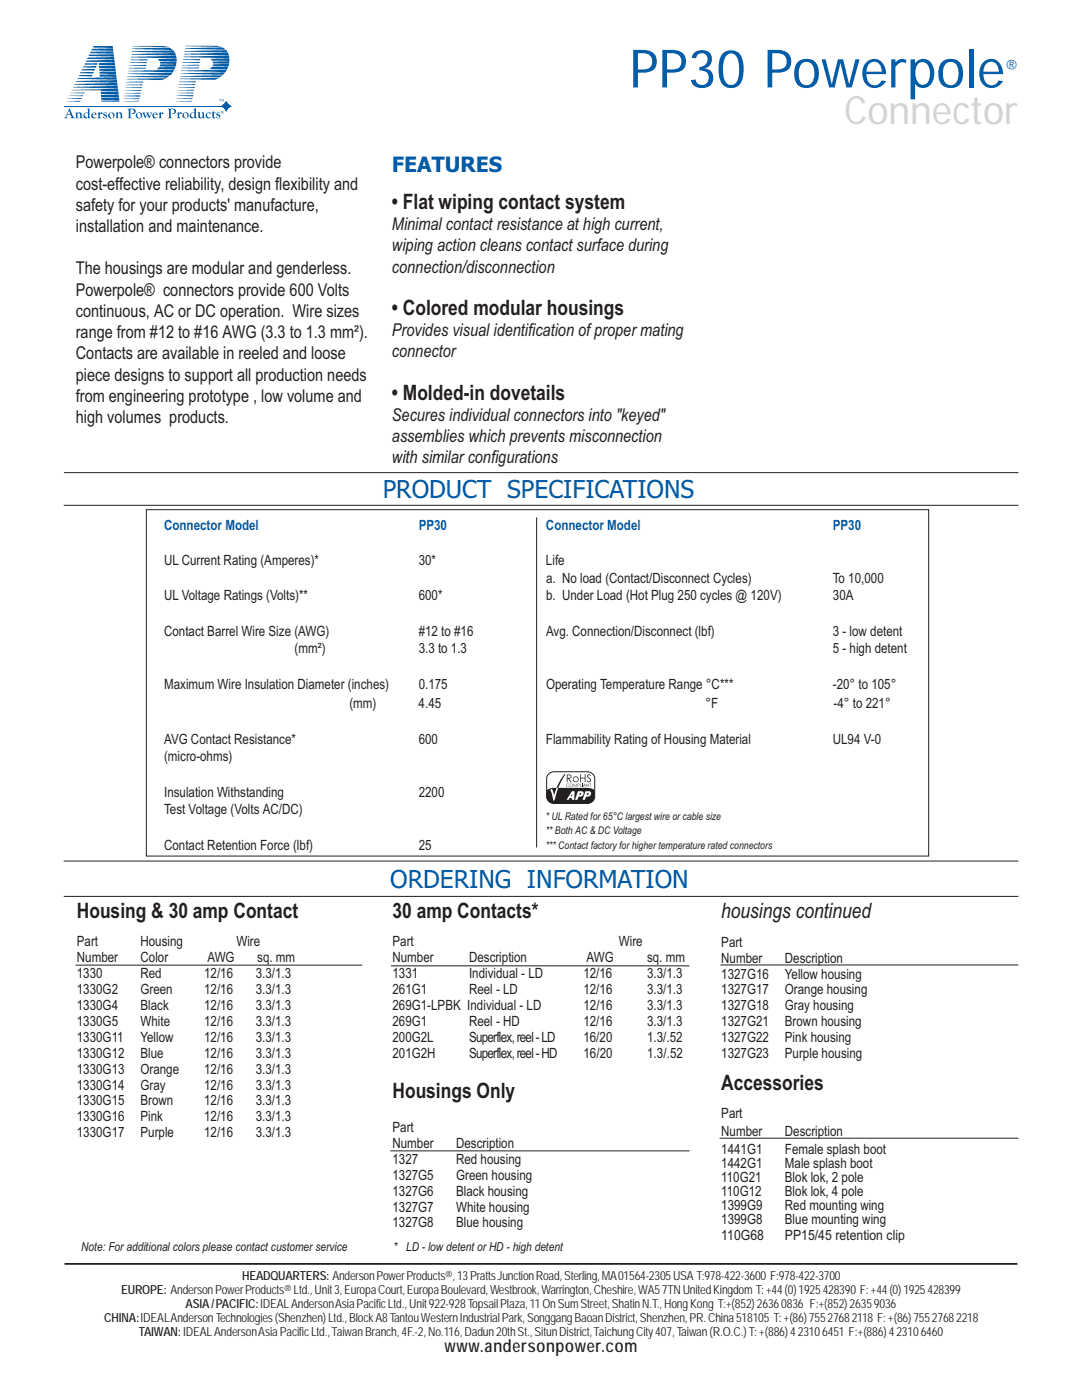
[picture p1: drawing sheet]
<svg xmlns="http://www.w3.org/2000/svg" width="216mm" height="279mm" viewBox="0 0 216 279" stroke-linecap="round" stroke-linejoin="round" font-family="sans-serif">
<defs><g id="words">
<text font-size="10.6" fill="#005daa" x="125.6" y="17.5">PP30 Powerpole</text>
<text font-size="7.8" fill="#d1d3d4" x="168.5" y="24.7">Connector</text>
<g font-size="4.9" fill="#005daa">
<text x="76.4" y="99.5">PRODUCT SPECIFICATIONS</text>
<text x="77.9" y="177.3">ORDERING INFORMATION</text>
</g>
<text font-size="4.2" fill="#005daa" x="78.2" y="34.3">FEATURES</text>
<g font-size="4.2" fill="#231f20">
<text x="78.2" y="41.7">• Flat wiping contact system</text>
<text x="78.2" y="62.9">• Colored modular housings</text>
<text x="78.2" y="79.8">• Molded-in dovetails</text>
<text x="15.3" y="183.2">Housing &amp; 30 amp Contact</text>
<text x="78.3" y="183.2">30 amp Contacts*</text>
<text x="143.9" y="183.3">housings continued</text>
<text x="78.3" y="219.2">Housings Only</text>
<text x="143.9" y="217.5">Accessories</text>
</g>
<g font-size="3.5" fill="#231f20">
<text x="15.1" y="33.6">Powerpole® connectors provide</text>
<text x="15.1" y="37.8">cost-effective reliability, design flexibility and</text>
<text x="15.1" y="42.1">safety for your products' manufacture,</text>
<text x="15.1" y="46.3">installation and maintenance.</text>
<text x="78.2" y="45.9">Minimal contact resistance at high current,</text>
<text x="78.2" y="50.2">wiping action cleans contact surface during</text>
<text x="15.1" y="54.8">The housings are modular and genderless.</text>
<text x="15.1" y="59">Powerpole® connectors provide 600 Volts</text>
<text x="78.2" y="54.4">connection/disconnection</text>
<text x="15.1" y="63.2">continuous, AC or DC operation. Wire sizes</text>
<text x="15.1" y="67.5">range from #12 to #16 AWG (3.3 to 1.3 mm²).</text>
<text x="15.1" y="71.7">Contacts are available in reeled and loose</text>
<text x="78.2" y="67.1">Provides visual identification of proper mating</text>
<text x="78.2" y="71.3">connector</text>
<text x="15.1" y="75.9">piece designs to support all production needs</text>
<text x="15.1" y="80.2">from engineering prototype , low volume and</text>
<text x="15.1" y="84.4">high volumes products.</text>
<text x="78.2" y="84">Secures individual connectors into &quot;keyed&quot;</text>
<text x="78.2" y="88.3">assemblies which prevents misconnection</text>
<text x="78.2" y="92.5">with similar configurations</text>
<text x="88.7" y="269.9">www.andersonpower.com</text>
</g>
<g font-size="2.8" fill="#005daa">
<text x="200.6" y="13.9">®</text>
<text x="32.7" y="105.7">Connector Model</text>
<text x="83.5" y="105.7">PP30</text>
<text x="108.9" y="105.7">Connector Model</text>
<text x="166.2" y="105.7">PP30</text>
</g>
<g font-size="2.8" fill="#231f20">
<text x="32.7" y="112.8">UL Current Rating (Amperes)*</text>
<text x="83.5" y="112.8">30*</text>
<text x="108.9" y="112.8">Life</text>
<text x="32.7" y="119.8">UL Voltage Ratings (Volts)**</text>
<text x="83.6" y="119.8">600*</text>
<text x="108.9" y="116.3">a. No load (Contact/Disconnect Cycles)</text>
<text x="109" y="119.8">b. Under Load (Hot Plug 250 cycles @ 120V)</text>
<text x="166.2" y="116.3">To 10,000</text>
<text x="166.2" y="119.8">30A</text>
<text x="32.7" y="126.9">Contact Barrel Wire Size (AWG)</text>
<text x="58.8" y="130.4">(mm²)</text>
<text x="83.5" y="130.4">3.3 to 1.3</text>
<text x="83.5" y="126.9">#12 to #16</text>
<text x="108.9" y="126.9">Avg. Connection/Disconnect (lbf)</text>
<text x="166.2" y="130.4">5 - high detent</text>
<text x="166.2" y="126.9">3 - low detent</text>
<text x="32.7" y="137.5">Maximum Wire Insulation Diameter (inches)</text>
<text x="83.5" y="137.5">0.175</text>
<text x="109" y="137.5">Operating Temperature Range °C***</text>
<text x="166.2" y="137.5">-20° to 105°</text>
<text x="69.7" y="141.4">(mm)</text>
<text x="83.5" y="141.4">4.45</text>
<text x="140.8" y="141.4">°F</text>
<text x="166.3" y="141.4">-4° to 221°</text>
<text x="32.7" y="148.4">AVG Contact Resistance*</text>
<text x="83.5" y="148.4">600</text>
<text x="108.9" y="148.4">Flammability Rating of Housing Material</text>
<text x="166.2" y="148.4">UL94 V-0</text>
<text x="32.7" y="151.9">(micro-ohms)</text>
<text x="32.7" y="159">Insulation Withstanding</text>
<text x="83.6" y="159">2200</text>
<text x="32.7" y="162.5">Test Voltage (Volts AC/DC)</text>
<text x="32.7" y="169.6">Contact Retention Force (lbf)</text>
<text x="83.6" y="169.6">25</text>
<text x="15.3" y="188.9">Part</text>
<text x="28" y="188.9">Housing</text>
<text x="47.2" y="188.9">Wire</text>
<text x="78.3" y="188.9">Part</text>
<text x="123.5" y="188.9">Wire</text>
<text x="143.9" y="188.9">Part</text>
<text x="15.3" y="192">Number</text>
<text x="15.3" y="195.2">1330</text>
<text x="28" y="195.2">Red</text>
<text x="28" y="192">Color</text>
<text x="40.7" y="195.2">12/16</text>
<text x="41.4" y="192">AWG</text>
<text x="51" y="195.2">3.3/1.3</text>
<text x="51.3" y="192">sq. mm</text>
<text x="78.3" y="192.1">Number</text>
<text x="78.3" y="195.2">1331</text>
<text x="93.6" y="195.2">Individual - LD</text>
<text x="93.6" y="192.1">Description</text>
<text x="116.4" y="195.2">12/16</text>
<text x="117.1" y="192.1">AWG</text>
<text x="129.1" y="195.2">3.3/1.3</text>
<text x="129.1" y="192.1">sq. mm</text>
<text x="143.9" y="192.1">Number</text>
<text x="143.9" y="195.3">1327G16</text>
<text x="156.6" y="195.3">Yellow housing</text>
<text x="156.6" y="192.1">Description</text>
<text x="15.3" y="198.4">1330G2</text>
<text x="15.3" y="201.6">1330G4</text>
<text x="28" y="198.4">Green</text>
<text x="28" y="201.6">Black</text>
<text x="40.7" y="201.6">12/16</text>
<text x="40.7" y="198.4">12/16</text>
<text x="51" y="201.6">3.3/1.3</text>
<text x="51" y="198.4">3.3/1.3</text>
<text x="78.3" y="198.4">261G1</text>
<text x="78.3" y="201.6">269G1-LPBK Individual - LD</text>
<text x="93.6" y="198.4">Reel - LD</text>
<text x="116.4" y="198.4">12/16</text>
<text x="116.4" y="201.6">12/16</text>
<text x="129.1" y="198.4">3.3/1.3</text>
<text x="129.1" y="201.6">3.3/1.3</text>
<text x="143.9" y="198.5">1327G17</text>
<text x="143.9" y="201.6">1327G18</text>
<text x="156.6" y="198.5">Orange housing</text>
<text x="156.6" y="201.6">Gray housing</text>
<text x="15.3" y="204.7">1330G5</text>
<text x="15.3" y="207.9">1330G11</text>
<text x="28" y="204.7">White</text>
<text x="28" y="207.9">Yellow</text>
<text x="40.7" y="204.7">12/16</text>
<text x="40.7" y="207.9">12/16</text>
<text x="51" y="204.7">3.3/1.3</text>
<text x="51" y="207.9">3.3/1.3</text>
<text x="78.3" y="204.8">269G1</text>
<text x="78.3" y="207.9">200G2L</text>
<text x="93.6" y="207.9">Superflex, reel - LD</text>
<text x="93.6" y="204.8">Reel - HD</text>
<text x="116.4" y="204.8">12/16</text>
<text x="116.4" y="207.9">16/20</text>
<text x="129.1" y="204.8">3.3/1.3</text>
<text x="129.1" y="207.9">1.3/.52</text>
<text x="143.9" y="204.8">1327G21</text>
<text x="143.9" y="208">1327G22</text>
<text x="156.6" y="204.8">Brown housing</text>
<text x="156.6" y="208">Pink housing</text>
<text x="15.3" y="211.1">1330G12</text>
<text x="15.3" y="214.3">1330G13</text>
<text x="28" y="211.1">Blue</text>
<text x="28" y="214.3">Orange</text>
<text x="40.7" y="211.1">12/16</text>
<text x="40.7" y="214.3">12/16</text>
<text x="51" y="211.1">3.3/1.3</text>
<text x="51" y="214.3">3.3/1.3</text>
<text x="78.3" y="211.1">201G2H</text>
<text x="93.6" y="211.1">Superflex, reel - HD</text>
<text x="116.4" y="211.1">16/20</text>
<text x="129.1" y="211.1">1.3/.52</text>
<text x="143.9" y="211.2">1327G23</text>
<text x="156.6" y="211.2">Purple housing</text>
<text x="15.3" y="217.4">1330G14</text>
<text x="15.3" y="220.6">1330G15</text>
<text x="28" y="217.4">Gray</text>
<text x="28" y="220.6">Brown</text>
<text x="40.7" y="220.6">12/16</text>
<text x="40.7" y="217.4">12/16</text>
<text x="51" y="220.6">3.3/1.3</text>
<text x="51" y="217.4">3.3/1.3</text>
<text x="15.3" y="223.8">1330G16</text>
<text x="15.3" y="227">1330G17</text>
<text x="28" y="227">Purple</text>
<text x="28" y="223.8">Pink</text>
<text x="40.7" y="223.8">12/16</text>
<text x="40.7" y="227">12/16</text>
<text x="51" y="227">3.3/1.3</text>
<text x="51" y="223.8">3.3/1.3</text>
<text x="78.3" y="225.9">Part</text>
<text x="143.9" y="223.2">Part</text>
<text x="143.9" y="226.7">Number</text>
<text x="156.6" y="226.7">Description</text>
<text x="78.3" y="229.1">Number</text>
<text x="78.3" y="232.3">1327</text>
<text x="91" y="232.3">Red housing</text>
<text x="91" y="229.1">Description</text>
<text x="143.9" y="230.2">1441G1</text>
<text x="143.9" y="233">1442G1</text>
<text x="156.6" y="233">Male splash boot</text>
<text x="156.6" y="230.2">Female splash boot</text>
<text x="78.3" y="235.4">1327G5</text>
<text x="78.3" y="238.6">1327G6</text>
<text x="91" y="235.4">Green housing</text>
<text x="91" y="238.6">Black housing</text>
<text x="143.9" y="235.9">110G21</text>
<text x="143.9" y="238.7">110G12</text>
<text x="156.6" y="235.9">Blok lok, 2 pole</text>
<text x="156.6" y="238.7">Blok lok, 4 pole</text>
<text x="78.3" y="241.8">1327G7</text>
<text x="78.3" y="245">1327G8</text>
<text x="91" y="241.8">White housing</text>
<text x="91" y="245">Blue housing</text>
<text x="143.9" y="241.5">1399G9</text>
<text x="143.9" y="244.3">1399G8</text>
<text x="156.6" y="241.5">Red mounting wing</text>
<text x="156.6" y="244.3">Blue mounting wing</text>
<text x="143.9" y="247.5">110G68</text>
<text x="156.6" y="247.5">PP15/45 retention clip</text>
</g>
<g font-size="2.5" fill="#231f20">
<text x="16.2" y="249.7">Note: For additional colors please contact customer service</text>
<text x="78.5" y="249.6">* LD - low detent or HD - high detent</text>
<text x="48.3" y="255.4">HEADQUARTERS: Anderson Power Products®, 13 Pratts Junction Road, Sterling,MA 01564-2305 USA T:978-422-3600 F:978-422-3700</text>
<text x="20.8" y="263.9">CHINA:IDEAL Anderson Technologies (Shenzhen) Ltd., Block A8 Tantou WesternIndustrial Park, Songgang Baoan District, Shenzhen, PR. China 518105 T: +(86) 755 2768 2118 F: +(86) 755 2768 2218</text>
<text x="24.2" y="258.2">EUROPE: Anderson Power Products® Ltd., Unit 3, Europa Court, Europa Boulevard, Westbrook, Warrington, Cheshire, WA5 7TN United KingdomT: +44 (0) 1925 428390 F: +44 (0) 1925 428399</text>
<text x="37" y="261.1">ASIA / PACIFIC:IDEAL Anderson Asia Pacific Ltd., Unit 922-928 Topsail Plaza, 11 On Sum Street, Shatin N.T., Hong Kong T:+(852) 2636 0836 F:+(852) 2635 9036</text>
<text x="27.7" y="266.7">TAIWAN:IDEAL Anderson Asia Pacific Ltd., TaiwanBranch, 4F.-2, No.116, Dadun 20th St., Situn District, Taichung City 407, Taiwan (R.O.C.) T: +(886) 4 2310 6451 F:+(886) 4 2310 6460</text>
</g>
<g font-size="2.1" fill="#231f20">
<text x="108.9" y="163.7">* UL Rated for 65°C largest wire or cable size</text>
<text x="108.9" y="166.5">** Both AC &amp; DC Voltage</text>
<text x="108.9" y="169.4">*** Contact factory for higher temperature rated connectors</text>
</g>
</g></defs>
<path d="M12.9 252.2h190.1" fill="none" stroke="#231f20" stroke-width=".35"/>
<path d="M12.7 21.2h31.5" fill="none" stroke="#323d8c" stroke-width=".2"/>
<path d="M45.1 20.1l.5 .6 .6 .5-.7 .4-.4 .7-.1-.1a1.36 1.36 0 0 0-1-1l.7-.4z" fill="#005daa"/>
<path d="M12.7 21.2h31.5" fill="none" stroke="#005daa" stroke-width=".2"/>
<g fill="#005daa">
<path d="M45.1 20.1l.5 .6 .6 .5-.7 .4-.4 .7-.1-.1a1.36 1.36 0 0 0-1-1l.7-.4z"/>
<path d="M34.4 14.5l-.5 .5z"/>
</g>
<path d="M24.6 19.7h3.3M24.7 19.2h3.3M24.8 18.6h3.3M24.9 18h3.3M25 17.5h3.3M25.1 16.9h3.3M24.5 20.2h3.3" fill="none" stroke="#005daa" stroke-width=".2"/>
<path d="M25.2 16.4h3.4" fill="none" stroke="#005daa" stroke-width=".21"/>
<g fill="#005daa">
<path d="M25.5 14.7l8.9-.2-.4 .5z"/>
<path d="M25.6 14.1l9.2-.2-.3 .5z"/>
</g>
<path d="M25.7 13.6h3.4M25.8 13.1h3.4M25.9 12.5h3.4" fill="none" stroke="#005daa" stroke-width=".21"/>
<path d="M26 12h3.4" fill="none" stroke="#005daa" stroke-width=".24"/>
<g fill="#005daa">
<path d="M26.1 11.3l9-.2 .1 .6-9.1-.3z"/>
<path d="M26.2 10.8l8.7-.2 .2 .5-8.9-.2z"/>
<path d="M26.3 10.2l8.3-.1 .3 .4-8.6-.2z"/>
<path d="M26.5 9.2h.9a22.9 22.9 0 0 1 6.2 .2z"/>
<path d="M25.3 15.7l7.9-.1-1.1 .4z"/>
<path d="M25.4 15.2l8.5-.1-.2 .1a1.28 1.28 0 0 1-1.4 .3z"/>
<path d="M26.4 9.7l5.4-.2a3.7 3.7 0 0 1 2.3 .2l.4 .3-8.1-.2z"/>
</g>
<path d="M24.7 19.2h3.3" fill="none" stroke="#005daa" stroke-width=".2"/>
<g fill="#005daa">
<path d="M31.2 13.8l.5-.4h3.3l-.2 .5z"/>
<path d="M32 12.9l3.2-.1-.2 .5h-3.2z"/>
<path d="M31.9 12.3l3.3-.1v.6l-3.2-.1z"/>
<path d="M31.4 11.8l3.8-.1v.5l-3.4-.1z"/>
</g>
<path d="M35.1 19.7h3.3M35.2 19.1h3.3M35.3 18.6h3.3M35.4 18h3.4M35.5 17.4h3.4M35.6 16.9h3.4" fill="none" stroke="#005daa" stroke-width=".2"/>
<path d="M35.7 16.3h3.4" fill="none" stroke="#005daa" stroke-width=".21"/>
<g fill="#005daa">
<path d="M36 14.6l8.9-.2-.4 .5z"/>
<path d="M36.1 14.1l9.2-.2-.3 .5z"/>
</g>
<path d="M36.2 13.6h3.5M36.3 13h3.5M36.4 12.5h3.5" fill="none" stroke="#005daa" stroke-width=".21"/>
<path d="M36.5 11.9h3.5" fill="none" stroke="#005daa" stroke-width=".24"/>
<g fill="#005daa">
<path d="M36.6 11.3l9.1-.2 .1 .5-9.2-.2z"/>
<path d="M36.7 10.7l8.8-.2 .2 .6-9-.2z"/>
<path d="M36.9 10.2l8.2-.2 .4 .5-8.7-.2z"/>
<path d="M37 9.1h1a22.9 22.9 0 0 1 6.1 .3z"/>
<path d="M35.9 15.7l7.8-.2-1 .4z"/>
<path d="M35.9 15.2l8.5-.2-.1 .1a1.28 1.28 0 0 1-1.5 .3z"/>
<path d="M36.9 9.6l5.5-.1a3.7 3.7 0 0 1 2.3 .2l.3 .2-8.1-.2z"/>
</g>
<path d="M35.2 19.1h3.3" fill="none" stroke="#005daa" stroke-width=".2"/>
<g fill="#005daa">
<path d="M41.7 13.8l.6-.4 3.3-.1-.3 .5z"/>
<path d="M42.5 12.8h3.2l-.1 .5-3.2-.1z"/>
<path d="M42.4 12.3l3.4-.1-.1 .5h-3.2z"/>
<path d="M41.9 11.7l3.9-.1v.6l-3.5-.1z"/>
<path d="M15 22.5l.4-.1 .1 .2a.47 .47 0 0 1 .5-.1 .47 .47 0 0 1 .3 .5v.4l.2 .2h-.6l.1-.8-.2-.2h-.2l-.1 .1v.6l.2 .3h-.7l.2-.8z"/>
<path d="M19.5 22.5l.4-.1 .1 .2a.22 .22 0 0 1 .3-.2 .22 .22 0 0 1 0 .4l-.2-.1-.2 .2 .1 .6 .2 .1h-.7l.1-.8z"/>
<path d="M20.7 22.5h.6v.2l-.3-.2-.2 .1v.1a.47 .47 0 0 1 .6 .6 .47 .47 0 0 1-.8 .3v-.4a.3 .3 0 0 0 .2 .3 .3 .3 0 0 0 .4-.1v-.1a.57 .57 0 0 1-.5-.8z"/>
<path d="M23 22.5l.5-.1v.2a.47 .47 0 0 1 .6-.1 .47 .47 0 0 1 .3 .5v.4l.2 .2h-.7l.2-.8-.2-.2h-.2l-.2 .1v.6l.3 .3h-.7l.1-.8z"/>
<path d="M25.4 21.7h.6a.65 .65 0 0 1 .8 .1 .65 .65 0 0 1 .1 .8 .55 .55 0 0 1-.8 0 .44 .44 0 0 0 .7-.4 .44 .44 0 0 0-.8-.3v1.4l.4 .3h-.9l.2-.3v-1.2z"/>
<path d="M28.4 22.5h.6l-.2 .2 .3 .5 .3-.4-.3-.3h.6l-.1 .2 .3 .5 .2-.6-.1-.1h.4l-.6 1.1-.4-.7-.4 .7z"/>
<path d="M31.7 22.5l.4-.1 .1 .2a.22 .22 0 0 1 .3-.2 .22 .22 0 0 1 0 .4l-.2-.1-.2 .2 .1 .6 .2 .1h-.7l.1-.8z"/>
<path d="M33.4 21.7h.7a.65 .65 0 0 1 .8 .1 .65 .65 0 0 1 .1 .8 .55 .55 0 0 1-.8 0 .44 .44 0 0 0 .6-.4 .44 .44 0 0 0-.7-.3v1.4l.3 .3h-.9l.2-.3v-1.2z"/>
<path d="M35.3 22.5l.5-.1v.2a.22 .22 0 0 1 .3-.2 .22 .22 0 0 1 .1 .4l-.3-.1-.1 .2v.6l.2 .1h-.6l.1-.8z"/>
<path d="M39.4 22.4h.5v.8l.2 .3 .3-.3v-.6l-.2-.1 .5-.1v1l.2 .1-.5 .1v-.2a.51 .51 0 0 1-.7 .1 .51 .51 0 0 1-.1-.7z"/>
<path d="M41.2 22.6a.43 .43 0 0 1 .5-.3 .43 .43 0 0 1 .4 .4l-.2 .1a.29 .29 0 0 0-.4-.3 .29 .29 0 0 0-.2 .4 .47 .47 0 0 0 .2 .5 .47 .47 0 0 0 .6 0 .58 .58 0 0 1-.9 .1 .58 .58 0 0 1 0-.9z"/>
<path d="M42.6 22.1l.1 .4 .3-.1v.2h-.3v.8h.4a.37 .37 0 0 1-.4 .2 .37 .37 0 0 1-.3-.3v-.7h-.2z"/>
<path d="M43.3 22.5h.6v.2l-.3-.2-.2 .1v.1a.47 .47 0 0 1 .5 .6 .47 .47 0 0 1-.7 .3v-.4a.3 .3 0 0 0 .2 .3 .3 .3 0 0 0 .4-.1v-.1a.57 .57 0 0 1-.5-.8z"/>
<path d="M13.7 22.1l-.2 .6 .5 .1zM13.9 21.7l.8 1.7 .2 .2h-.8l.1-.1a.47 .47 0 0 0-.4-.6 .47 .47 0 0 0-.5 .6l.2 .1h-.7z"/>
<path d="M17 22.6a.46 .46 0 0 0-.1 .7 .46 .46 0 0 0 .7 0l-.1-.6-.3-.2zM17.4 21.8l.5-.2v1.7l.2 .2-.5 .1-.1-.1a.58 .58 0 0 1-.9-.1 .58 .58 0 0 1 .3-.9h.7v-.5z"/>
<path d="M18.5 22.7a.23 .23 0 0 0 .4 0 .23 .23 0 0 0-.4 0zM18.4 22.6a.46 .46 0 0 1 .5-.2 .46 .46 0 0 1 .3 .5h-.7a.43 .43 0 0 0 .2 .5 .43 .43 0 0 0 .6-.1 .59 .59 0 0 1-.9 .2 .59 .59 0 0 1 0-.9z"/>
<path d="M21.9 22.6a.53 .53 0 0 0 0 .6 .53 .53 0 0 0 .6 .3 .53 .53 0 0 0 0-.7 .53 .53 0 0 0-.6-.2zM21.6 23.1a.63 .63 0 0 1 1.2 0 .63 .63 0 0 1-1.2 0z"/>
<path d="M27.5 22.6a.53 .53 0 0 0-.1 .6 .53 .53 0 0 0 .6 .3 .53 .53 0 0 0 0-.7 .53 .53 0 0 0-.5-.2zM27.1 23.1a.63 .63 0 0 1 1.2 0 .63 .63 0 0 1-1.2 0z"/>
<path d="M30.6 22.7a.25 .25 0 0 0 .5 0 .25 .25 0 0 0-.5 0zM30.6 22.6a.46 .46 0 0 1 .5-.2 .46 .46 0 0 1 .3 .5h-.7a.43 .43 0 0 0 .2 .5 .43 .43 0 0 0 .6-.1 .59 .59 0 0 1-.9 .2 .59 .59 0 0 1 0-.9z"/>
<path d="M36.8 22.6a.53 .53 0 0 0-.1 .6 .53 .53 0 0 0 .6 .3 .53 .53 0 0 0 0-.7 .53 .53 0 0 0-.5-.2zM36.4 23.1a.65 .65 0 0 1 1.3 0 .65 .65 0 0 1-1.3 0z"/>
<path d="M38.2 22.6a.46 .46 0 0 0-.1 .7 .46 .46 0 0 0 .7 0v-.6l-.4-.2zM38.6 21.8l.5-.2v1.7l.2 .2-.5 .1v-.1a.58 .58 0 0 1-.9-.1 .58 .58 0 0 1 .3-.9h.6v-.5z"/>
<path d="M44.3 22.3l.1 .1zM44.2 22.3h.3l.1 .3-.3-.2 .1 .2h-.2zM44.1 22.4a.3 .3 0 0 0 .6 0 .3 .3 0 0 0-.6 0zM44.1 22.4a.31 .31 0 0 1 .6 0 .31 .31 0 0 1-.6 0z"/>
</g>
<path d="M18.5 9.4h4" fill="none" stroke="#005daa" stroke-width=".4"/>
<g fill="#005daa">
<path d="M18.4 9.7l4.1-.1 .1 .6-4.4-.2z"/>
<path d="M18.1 10.3l4.5-.1 .1 .5-4.8-.1z"/>
<path d="M17.5 11.5l5.3-.1v.5l-5.4-.1z"/>
<path d="M17.2 12.1l5.6-.2 .1 .6-3.2-.1v-.2l-.1 .2-2.5-.1z"/>
</g>
<path d="M16.8 12.8h2.7" fill="none" stroke="#005daa" stroke-width=".33"/>
<g fill="#005daa">
<path d="M19.7 12.6l3.2-.1 .1 .5h-3.2z"/>
<path d="M19.8 13.2l3.2-.1v.5h-3.2z"/>
<path d="M19.8 13.7h3.2l.1 .5-3.3-.1z"/>
<path d="M19.8 14.3h3.3l.1 .5-3.3-.1z"/>
<path d="M19.9 14.9l3.3-.1 .1 .5h-3.4z"/>
</g>
<path d="M16.5 13.4h2.8" fill="none" stroke="#005daa" stroke-width=".36"/>
<path d="M16.2 13.9h2.8" fill="none" stroke="#005daa" stroke-width=".33"/>
<path d="M16 14.5h2.7" fill="none" stroke="#005daa" stroke-width=".29"/>
<path d="M15.7 15.1h2.8" fill="none" stroke="#005daa" stroke-width=".32"/>
<g fill="#005daa">
<path d="M15.5 15.6l7.8-.2v.5l-7.9-.2z"/>
<path d="M15.2 16.2l8.1-.2 .1 .5-8.3-.2z"/>
<path d="M14.9 16.8l8.5-.2 .1 .5-8.7-.2z"/>
<path d="M14.6 17.3l8.9-.2v.6l-8.9-.2z"/>
<path d="M14.3 17.9l9.2-.2 .1 .5h-3.5v-.2z"/>
</g>
<path d="M13.4 19.7h2.9M13.7 19.1h2.9M14 18.5h2.9" fill="none" stroke="#005daa" stroke-width=".2"/>
<g fill="#005daa">
<path d="M20.1 18.3h3.5l.1 .5-3.6-.1z"/>
<path d="M20.1 18.9h3.6v.5l-3.5-.1z"/>
<path d="M20.2 19.5l3.5-.1 .1 .6-3.6-.1z"/>
</g>
<path d="M20.2 20.2h3.6" fill="none" stroke="#005daa" stroke-width=".25"/>
<path d="M17.8 10.9l4.9-.1v.5l-5-.1z" fill="#005daa"/>
<path d="M13.4 19.7h2.9M13.2 20.2h2.9" fill="none" stroke="#005daa" stroke-width=".2"/>
<path d="M44.1 19.8l.3 .3 .3-.3v.4h-.2v-.3l-.1 .3-.2-.3 .1 .3h-.2zM43.7 19.8h.4h-.2l.1 .4h-.2l.1-.3h-.2z" fill="#005daa"/>
<path d="M35 20.2h3.3" fill="none" stroke="#005daa" stroke-width=".2"/>
<path d="M12.8 94.3h190.4M12.7 100.8h190.5M29.2 101.7h156.1v69.1h-156.1zM107.1 103.3v65.9M12.7 171.8h190.5M12.7 178.9h190.5M15.1 192.6h57.2M78 192.8h59.6M143.8 192.6h59.4M77.9 229.7h59.7M143.6 227.2h59.6" fill="none" stroke="#231f20" stroke-width=".2"/>
<g fill="#231f20">
<path d="M115.8 154.6h.1v.6h.8v-.6h.1v1.5h-.1v-.7h-.8v.7h-.1z"/>
<path d="M117.2 154.6h.5l.2 .2-.1 .1a.24 .24 0 0 0-.4-.2 .24 .24 0 0 0 .1 .4 .48 .48 0 0 1 .4 .6 .48 .48 0 0 1-.6 .3l-.2-.2 .1-.1 .4 .3a.27 .27 0 0 0 .2-.3 .27 .27 0 0 0-.2-.2 .53 .53 0 0 1-.4-.9z"/>
<path d="M114.5 156.4l.3 .5 .2-.5 .1 .6-.1-.4-.2 .4-.3-.4-.1 .4z"/>
<path d="M115.8 156.4v.6h.3h-.3z"/>
<path d="M116.2 156.4v.6z"/>
<path d="M117 156.4l.4 .5 .1-.5v.6l-.4-.4-.1 .4z"/>
<path d="M117.6 156.4h.3l-.1 .1v.5l-.1-.5z"/>
<path d="M113.2 154.7v.5h.3a.28 .28 0 0 0 .4-.2 .28 .28 0 0 0-.4-.3zM113.1 154.6h.3a.44 .44 0 0 1 .6 .3 .44 .44 0 0 1-.5 .5l.6 .7h-.2l-.6-.7-.1 .7h-.1z"/>
<path d="M114.4 155.5a.45 .45 0 0 0 .9 0 .45 .45 0 0 0-.9 0zM114.3 155.5a.6 .6 0 0 1 1.2 0 .6 .6 0 0 1-1.2 0z"/>
<path d="M113.7 156.7a.3 .3 0 0 0 .6 0 .3 .3 0 0 0-.6 0zM113.7 156.7a.33 .33 0 0 1 .6 0 .33 .33 0 0 1-.6 0z"/>
<path d="M115.3 156.5v.2l.3-.1-.1-.1zM115.2 156.4l.4 .2-.3 .1v.3z"/>
<path d="M116.6 156.5l-.1 .3h.2zM116.6 156.4l.3 .6-.2-.2h-.2l-.2 .2z"/>
<circle cx="113.3" cy="156.7" r=".31"/>
</g>
<path d="M109.4 154.6l.7-.5 .5-.1h6.5a1.47 1.47 0 0 1 1.6 1.3v3.7a1.42 1.42 0 0 1-1.6 1.3h-6.5a1.47 1.47 0 0 1-1.5-1.3v-3.7z" fill="none" stroke="#231f20" stroke-width=".2"/>
<path d="M109.1 157.7a1.97 1.97 0 0 1 1.5-.5h6.5a1.55 1.55 0 0 1 1.6 .7 2.32 2.32 0 0 1-.4 2.1l-.5 .3-.7 .1h-6.7a1.46 1.46 0 0 1-1.3-1.2z" fill-rule="evenodd" fill="#231f20"/>
<g fill="#fff">
<path d="M110 157.5l.3 .2 .3 1 .5-1.5h.3l-.7 2.3-.3 .4-.3-1.6-.3-.5z"/>
<path d="M114.2 158.4l-.3 .5h.2zM114.1 157.9h.5v1.7h-.5v-.3h-.4l-.2 .3h-.5z"/>
<path d="M115.7 158.3l-.1 .3 .4-.2zM115.3 157.9h.6a.56 .56 0 0 1 .6 .6 .56 .56 0 0 1-.7 .5h-.4l-.2 .6h-.5z"/>
<path d="M117.2 158.3l-.1 .3 .4-.2zM116.8 157.9h.6a.56 .56 0 0 1 .6 .6 .56 .56 0 0 1-.7 .5h-.4l-.2 .6h-.5z"/>
</g>
<path d="M112.7 154.4l.1 .2-1.4 2.6h-.3l.6-1.4z" fill="#231f20"/>
<use href="#words"/>
</svg>
